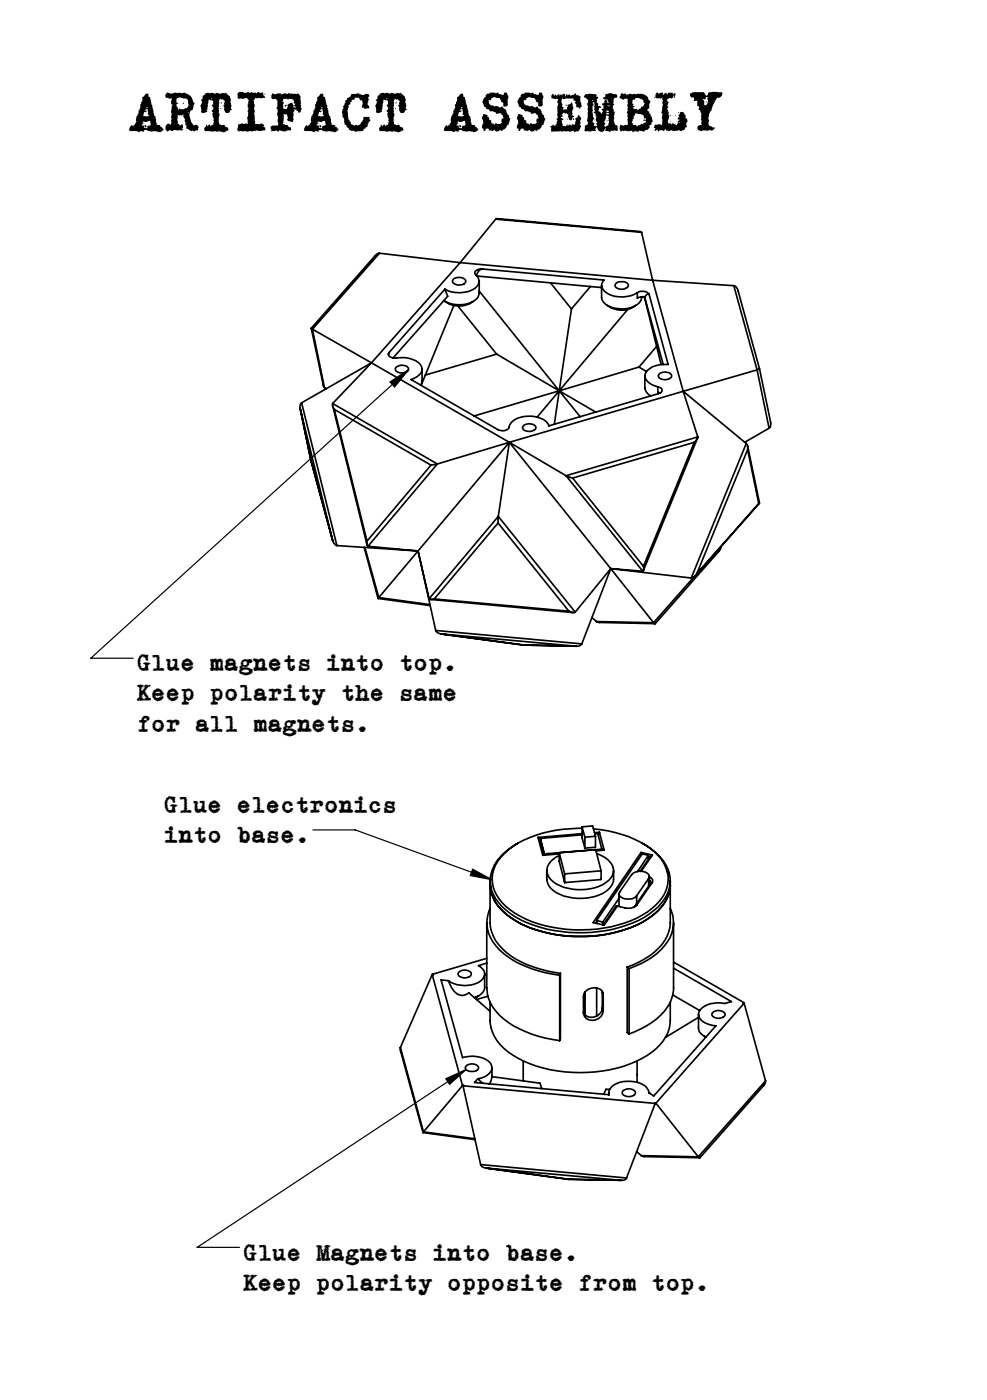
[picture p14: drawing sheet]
<svg xmlns="http://www.w3.org/2000/svg" width="148mm" height="210mm" viewBox="0 0 148 210" stroke-linecap="round" stroke-linejoin="round" font-family="sans-serif">
<defs><g id="words">
<text font-size="8.5" x="19.3" y="19.8">ARTIFACT ASSEMBLY</text>
<g font-size="3.5">
<text x="20.5" y="100.7">Glue magnets into top.</text>
<text x="20.5" y="105.2">Keep polarity the same</text>
<text x="20.5" y="109.8">for all magnets.</text>
<text x="24.6" y="121.9">Glue electronics</text>
<text x="24.6" y="126.5">into base.</text>
<text x="36.5" y="189.1">Glue Magnets into base.</text>
<text x="36.5" y="193.7">Keep polarity opposite from top.</text>
</g>
</g></defs>
<g fill="none" stroke="#000" stroke-width=".25">
<path d="M56.9 38l-.3 .1-.3 .2-9.6 10.9 .1 .2M56.9 38l-10.1 11.4M56.9 38l12.1 1.4M69 39.4l28.9 2.6M69 39.4l-13.3 15M74.3 32.9l.3-.1 21.4 1.9 .2 .1M74.3 32.9l-5.3 6.5M74.3 32.9l21.9 1.9M96.2 34.8l1.7 7.2M46.7 49.2l1.8 8.6 .1 .3M46.8 49.4l1.8 8.7M46.8 49.4l8.9 5"/>
<path d="M48.6 58.1l.3 .2M55.7 54.4l20.7 11.9M55.7 54.4l-5.8 6.1M55.7 54.4l-10.5 6M58.3 52.9a.54 .54 0 0 0 .1 .6 .54 .54 0 0 0 .5 .2h.3a4.2 4.2 0 0 1 3.9 1 1.15 1.15 0 0 1-.5 1.8l-1 .4 13 7.5a1.18 1.18 0 0 0 1.7-.3 2.4 2.4 0 0 1 2.3-1.6 4 4 0 0 1 3.6 1l.1 .4 16.4-4.9a.52 .52 0 0 0 .6-.5 .52 .52 0 0 0-.7-.5M58.3 52.9l-.1 .3M59.4 55.1a1.28 1.28 0 0 1 1.8 .1 .66 .66 0 0 1-.8 .7 .94 .94 0 0 1-1.1-.6zM63.3 55.4v1.8l-.2 .6M66.7 43.4l.4 1-8.2 9.3M66.7 45.2a3.7 3.7 0 0 0 4.3 0M66.7 43.4l-8.4 9.5M67.9 41.9a1.19 1.19 0 0 1 1.9 .3 1.23 1.23 0 0 1-1.8 .3l-.2-.4z"/>
<path d="M68.1 45.8l-5 12M68.7 45.9l5.8 7.2M71.5 41.4l18.7 1.7M71.9 42.2v1.8a1.77 1.77 0 0 1-1.6 1.5 4.6 4.6 0 0 1-3.8-.4M71.9 43.7l12 14.9M72.4 40.3l18.2 1.7a1.22 1.22 0 0 0 .5 2 4.6 4.6 0 0 0 4.5-.1M72.4 40.3l-.6 .1a.61 .61 0 0 0-.6 .7 1.34 1.34 0 0 1 .6 1.4 1.34 1.34 0 0 1-1.1 1 4.6 4.6 0 0 1-4-.1M72.4 40.3a1.12 1.12 0 0 0-1 1M74.5 53.1l9.4 5.5M74.5 53.1l-10.7 3.2M82.5 42.4l3.2 3.9M83.9 58.6l3.1 3.9"/>
<path d="M83.9 58.6l-.8 5.1M83.9 58.6l-3.4 4M83.9 58.6l5.5 3.2M83.9 58.6l-12.8 3.8M85.7 46.3l-1.8 12.3M88.5 43l-2.8 3.3M90.2 42.8v1.8a2.17 2.17 0 0 0 2.1 1.6 3.6 3.6 0 0 0 3.8-1.2l.1-.5M91.1 45.8a3.5 3.5 0 0 0 4.2 0M92.3 42.6a1.37 1.37 0 0 1 1.9 .1 .57 .57 0 0 1-.6 .6 1.04 1.04 0 0 1-1.4-.6zM94.1 46.4l-10.2 12.2M95.6 43.9a1.29 1.29 0 0 1 1.7 .3M95.6 43.9v.8l.6-.2h.5"/>
<path d="M95.8 55.1l-11.9 3.5M95.8 55.1l1.1 .6M96.6 44.5l2.5 10.2M96.7 44.5l2.7 10.2M96.7 56.4v1.8a1.63 1.63 0 0 0 .9 1.2M97.3 44.2l2.9 10.5a3.7 3.7 0 0 0-3.4 1.2 1.24 1.24 0 0 0 .8 1.7l1 .4M97.3 44.2l-.2-.1-.4 .4M97.9 42l4.5 16.7M97.9 42l12.1 .9M98.5 52l-2.7 3.1M98.6 58v.8l.4 .2M98.8 56.2a1.32 1.32 0 0 1 1.9 0 .54 .54 0 0 1-.6 .7 1 1 0 0 1-1.4-.6z"/>
<path d="M102.4 58.7l-26 7.6M102.4 58.7l2.2 6.8M102.4 58.7l9.5 7.8M110 42.9a.82 .82 0 0 1 .7 .7M110 42.9l3.5 12.6M110.7 43.6l3.2 11.7M113.5 55.5l-11.1 3.2M113.5 55.5l1.8 8.7M113.9 55.3l-.4 .2M113.9 55.3l1.7 8.1M45 61.3l1.7 8.1M45 61.3l4.9 19.8"/>
<path d="M45.2 60.4a.88 .88 0 0 0-.2 .9M45.2 60.4l5.3 21.4M46.7 69.4l3.2 11.7M49.9 60.5v.5l.2 .4M49.9 60.8l5.1 20.9M49.9 60.5l15.7 9.1M50.1 61.4l4.9 19.8M50.1 61.4l14.5 8.4M64.6 69.8l-9.6 11.4M65.6 69.6l-1 .2M65.6 69.6l-10.4 12.3M74.7 78.4l-9.6 11.4"/>
<path d="M74.7 78.4l10.6 13.3M74.7 77.5v.9M74.7 77.5l11.6 14.3M74.7 77.5l-10.4 12.3M76.4 66.3l15.2 19M76.4 66.3l-1.7 11.2M76.4 66.3l8.5 5.1M76.4 66.3l-13.7 16.3M76.4 66.3l-10.8 3.3M78.5 63.9a1.32 1.32 0 0 1 1.8 .1 .54 .54 0 0 1-.5 .7 1 1 0 0 1-1.4-.6zM84.9 71.4l1 .3M84.9 71.4l11.5 14.3"/>
<path d="M85.9 71.7l10.6 13.2M104.1 66.3l-18.2 5.4M104.1 66.3l-7.6 18.6M104.6 65.7l-8.2 19.9M104.6 65.5v.3l-.5 .5M104.6 65.5l-19.7 5.9M111.9 66.5a.98 .98 0 0 1 .2 .9M111.9 66.5l-8.3 20.2M112.1 66.9l1.8 8.5-.1 .1M112.1 67.4l-7.6 18.6M112.1 67.4l1.7 8.1M113.8 75.5l-9.3 10.5"/>
<path d="M113.9 75.5l-9.6 10.9M115.3 64.2l-3.6 2.1M115.5 63.4l.1 .4-.1 .3-.2 .1M49.9 81.1a1.11 1.11 0 0 0 .6 .7M50.5 81.8l12.2 .8M54.6 82.1l2.1 7.7M54.7 82.1l2.1 7.5M55 81.2v.6l.2 .1M55.2 81.9l7.5 .7M56.7 89.8l7.8 1M56.8 89.6l-.1 .2M56.8 89.6l7.7 1.1"/>
<path d="M62.7 82.6l1.6 7.2M62.7 82.6l2.6 12M62.7 82.6l-5.9 7M64.3 89.8l.2 .1 .6-.1M64.6 89.9l21.3 2M65.1 89.8l20.2 1.9M65.3 94.6a.9 .9 0 0 0 .9 .5M65.3 94.6l21.9 2M66.1 95.1l12.4 1.7M66.2 95.1l20.2 1.8a.82 .82 0 0 0 .8-.3M66.2 95.1l12.3 1.7M78.5 96.8l8 .1"/>
<path d="M85.3 91.7a.94 .94 0 0 0 1 .1M88.8 92.6l.6 .6M89.4 93.2l.4 .2 8.4 .1M89.4 93.2l8.6 .2M91.6 85.3l-5.3 6.5M91.6 85.3l4.8 .4M91.6 85.3l12 1.4M91.6 85.3l-4.4 11.3M91.6 85.3l6.4 8.1M96.5 84.9v.5l-.1 .3M104.1 86.5l-6.1 6.9M104.5 86l-.5 .6-.4 .1"/>
<path d="M108.1 82l-.1 .4-.2 .3-9.6 10.8-.2-.1M73 138.4v9.8a6.4 6.4 0 0 0 3.2 5.2 17.6 17.6 0 0 0 7.7 2.7M73.5 136.3a5.3 5.3 0 0 0 1.4 6.2 16.3 16.3 0 0 0 9 3.8M73.5 132.1v6.3a6.2 6.2 0 0 0 3 4.9 17.6 17.6 0 0 0 7.5 2.7M73.5 132.7a6.3 6.3 0 0 0 3.1 4.9 19.7 19.7 0 0 0 13.2 2.7 15.8 15.8 0 0 0 8.9-3.7 5.6 5.6 0 0 0 1.8-3.9 6.1 6.1 0 0 1-2.7 4.7 17.9 17.9 0 0 1-10.8 3.1 19.1 19.1 0 0 1-10-2.6 6.5 6.5 0 0 1-3.5-5.2zM77.6 126.5a7.4 7.4 0 0 0-4.1 5.1 6 6 0 0 0 3.1 5.5 19.4 19.4 0 0 0 13.2 2.6 15.5 15.5 0 0 0 8.9-3.7 5.2 5.2 0 0 0 1.5-5.7 8.6 8.6 0 0 0-3.9-3.8M80.7 125.6l.7 2.7 2.5-.2M80.7 125.6l.3 .4M81 125.8l.6 2.3M81 126l.6 2.3v-.2M81 125.8v.2M82 130.6a2.91 2.91 0 0 0 2 3.6 7.8 7.8 0 0 0 6.8-.5 2.48 2.48 0 0 0 1.2-1.8v-1.3"/>
<path d="M83.9 127.9v1.3l.8 3.2M83.9 127.9l.8 3.2M83.9 127.9l5.4-.4 .8 3.1M84.7 131.1v1.3M87.3 124.2a17.8 17.8 0 0 0-11.1 3.3 5.4 5.4 0 0 0-2.3 5.5 7.5 7.5 0 0 0 4.2 4.5 20.9 20.9 0 0 0 17.4 .2 8.4 8.4 0 0 0 4.4-4.4 5.1 5.1 0 0 0-1.8-5.5 15.7 15.7 0 0 0-9.1-3.5M87.3 124v1.7l.4 1.5M87.3 125.2l-6.3 .6M87.3 124l.4 1.6M87.3 124l1.6-.1 .4 1.5M87.3 125.1l-6.6 .5M87.7 125.6v1.6M89.2 125.1l.4-.1 .6 2.4"/>
<path d="M89.3 125.4v1.7l-1.6 .1M89.3 125.4l-1.6 .2M89.5 138.3l-.1 .2M89.5 138.1l.9 .2M89.5 138.1v.4M89.5 128a3.2 3.2 0 0 1 2.5 2.6 3.3 3.3 0 0 1-2.8 2.6 7.6 7.6 0 0 1-6.2-.9 1.99 1.99 0 0 1-.1-3.4l1-.6M89.9 124.8l.7 2.7-1.2 .1M89.9 124.8l-.8 .1M89.9 124.8l-.2 .4M90.1 130.6v1.3l-5.4 .5M90.1 130.6l-5.4 .5M90.2 127.4l-8.6 .7"/>
<path d="M90.2 127.4v.2M90.4 138.3v.4M92.6 135.9h-.2l-1.9 2.8M92.8 134.1v1.9M92.8 134.8l-2.4 3.5M95.2 136l-.2 .1M95.5 135.8a1.94 1.94 0 0 1-1.7 .4l-1.2-.3M95.5 135.8l-.3 .2M95.5 134.4v1.1M96.1 127.9l1.7 .4M96.1 127.9l-7.2 10.5 1.7 .4 2-2.9M96.1 127.9l.1 .3"/>
<path d="M97.2 128.5l.2 .1M97.2 128.3l-.9-.2-6.8 10M97.2 128.3l-1.6 2.4M97.2 128.3v.6M97.3 131.8a.65 .65 0 0 0-.5-1l-1-.1-.9 .3-2 2.8a.62 .62 0 0 0 .5 .9l.7 .2a1.49 1.49 0 0 0 1.4-.5M97.3 131.8v1.1M97.3 131.8l-1.8 2.6M97.4 131.5l.5 .4-.1 .5M97.4 132l.2 .4-.1 .2M97.4 132.6h.1M97.4 131.5v1.3M97.4 128.6l-1.4 2.1"/>
<path d="M97.5 132.6l-2.3 3.4M97.8 132.4l-2.3 3.4M97.8 132.4l-.3 .2M97.8 128.3l-1.7 2.4M97.8 128.3l-.4 .3M100.5 136.3a5.3 5.3 0 0 1-1.4 6.2 12.7 12.7 0 0 1-4.8 2.8M100.5 132.1v6.3a5.9 5.9 0 0 1-2.4 4.4 13.4 13.4 0 0 1-4 2.3M101 138.4v9.8a6.9 6.9 0 0 1-4 5.6l-2.7 1.3M60 157.1v.5l3.4 12.3M60 157.1l3.5 12.7M64.8 146.2l4.6 16.6M64.8 146.2l-4.8 10.9"/>
<path d="M64.8 146.1l.2 .1h-.2M64.8 146.1v.1M67.2 147.1l-1.1-.1 3.3 11.6a4.3 4.3 0 0 1 4.2 .9 1.26 1.26 0 0 1-.6 1.8l-.8 .4-.6 .1M67.2 147.1a2.87 2.87 0 0 0 2.1 2.2h.3l.7-.4 3.2 2.8M68.8 145.8a1.26 1.26 0 0 1 1.9 .2 .96 .96 0 0 1-1.5 .6 .51 .51 0 0 1-.4-.8zM69.9 159.9a1.26 1.26 0 0 1 1.9 .2 .84 .84 0 0 1-1.2 .6 .59 .59 0 0 1-.6-.1 .59 .59 0 0 1-.1-.7zM71.8 149.4l-.6 .3M72.7 146.1v2a1.78 1.78 0 0 1-1.5 1.5M73 144.5l-1.2 .3a1.34 1.34 0 0 1 .9 1.4 1.34 1.34 0 0 1-1.1 1.2 4.5 4.5 0 0 1-4.4-.3M73 143.7l-8.2 2.4M73.2 149.4l-1.7 .5M73.5 150.3a9.1 9.1 0 0 0 .4 4.6 8.6 8.6 0 0 0 4.7 4.3 21.7 21.7 0 0 0 16.8 0 8.4 8.4 0 0 0 5-5l.1-1.1v-2.8"/>
<path d="M78.5 159.1v3M83.9 146.3v9.8M84 146l-.1 .3M84 146v9.8l-.1 .3M87.7 148.8v3.4M89.5 148.2v4.2M90.3 151.2a1.56 1.56 0 0 1-1.1 1.3 1.56 1.56 0 0 1-1.7-.6M90.3 151.2l.2 .5M90.5 149.2a1.25 1.25 0 0 0-1.8-1 1.34 1.34 0 0 0-1.2 1.3v2.4a1.45 1.45 0 0 0 1.1 1.2 1.45 1.45 0 0 0 1.5-.6l.4-.8M90.5 149.2v2.5M90.5 149.2l-.2-.4v2.4M94.1 145.1l.2 .2"/>
<path d="M94.1 145.1v9.8l.2 .2M94.3 145.3v9.8M95.5 159.1v3.2M100.9 149.3l4 2.3M101 145.2l8.7 5-1 .3a3.7 3.7 0 0 0-3.9 1.3 1.38 1.38 0 0 0 1 1.7l1.6 .4-9.4 10.5-.7-.5M101 144.3l10.6 6.1M104.7 152.1v2.1a1.49 1.49 0 0 0 1.2 1.4M104.7 152.6l-4.9 3M105.6 155.4l.2 .2M106.9 151.9a1.27 1.27 0 0 1 1.8 .2 .89 .89 0 0 1-1.1 .6 .79 .79 0 0 1-.8-.6zM111.6 150.4l-.2 .1h.2M111.6 150.5l-13.2 15"/>
<path d="M111.6 150.5l3.2 11.6M111.6 150.4v.1M63.4 169.9l7.8 1M63.5 169.8l-.1 .1M63.5 169.8l7.7 1M69.4 162.8h.1l-.1 .1M69.4 162.8l-5.9 7M69.4 162.9l2.7 11.8M69.4 162.9l28.8 2.6M71.6 161.8l-.4 .6 20.1 1.8a1.57 1.57 0 0 1 1.2-1.7 4.7 4.7 0 0 1 4.4 .5l.4 .6v.3M71.6 161.8l.9 .7M72.1 174.7l.2 .3 .6 .2"/>
<path d="M72.1 174.7l21.8 2M72.9 175.2l12.3 1.7M72.9 175.2l20.2 1.9M73.8 161.5a1.58 1.58 0 0 1-.5 1.1M73.8 160.2v1.3M73.8 161.5l7.2 1 .2 .8M85.2 176.9l8 .2M85.2 176.9l7.9 .2M85.2 176.9h.1M91.3 163.9v.3M91.4 163.4h-.5l-.4 .7M93.4 163.6a1.31 1.31 0 0 1 1.9 .2 .89 .89 0 0 1-1.2 .7 .79 .79 0 0 1-.8-.7z"/>
<path d="M93.9 176.7a.73 .73 0 0 1-.8 .4M95.5 172.7l.7 .6M96.2 173.3l.3 .2 8.4 .2M96.2 173.3l8.5 .2M97.3 163.9h.1M98.2 165.5l-4.3 11.2M98.4 165.5l-.2-.1v.1M98.4 165.5l6.3 8M114.8 162.1l-.3 .7-9.5 10.9-.3-.2M114.8 162.1l-10.1 11.4"/>
</g>
<path d="M58.5 57.3l2.8-1.9-2.1 2.7zM61.3 55.4l-47.7 43.3h6.4M46.9 124.5h6.4l20.5 7.5M70.9 130.4l2.9 1.6-3.3-.7zM66.9 161.8l3-1.4-2.5 2.3zM69.9 160.4l-40.3 26.7h6.3" fill="none" stroke="#000" stroke-width=".18"/>
<path d="M70.9 130.4l2.9 1.6-3.3-.7zM66.9 161.8l3-1.4-2.5 2.3zM58.5 57.3l2.8-1.9-2.1 2.7z" fill="#000"/>
<use href="#words"/>
</svg>
